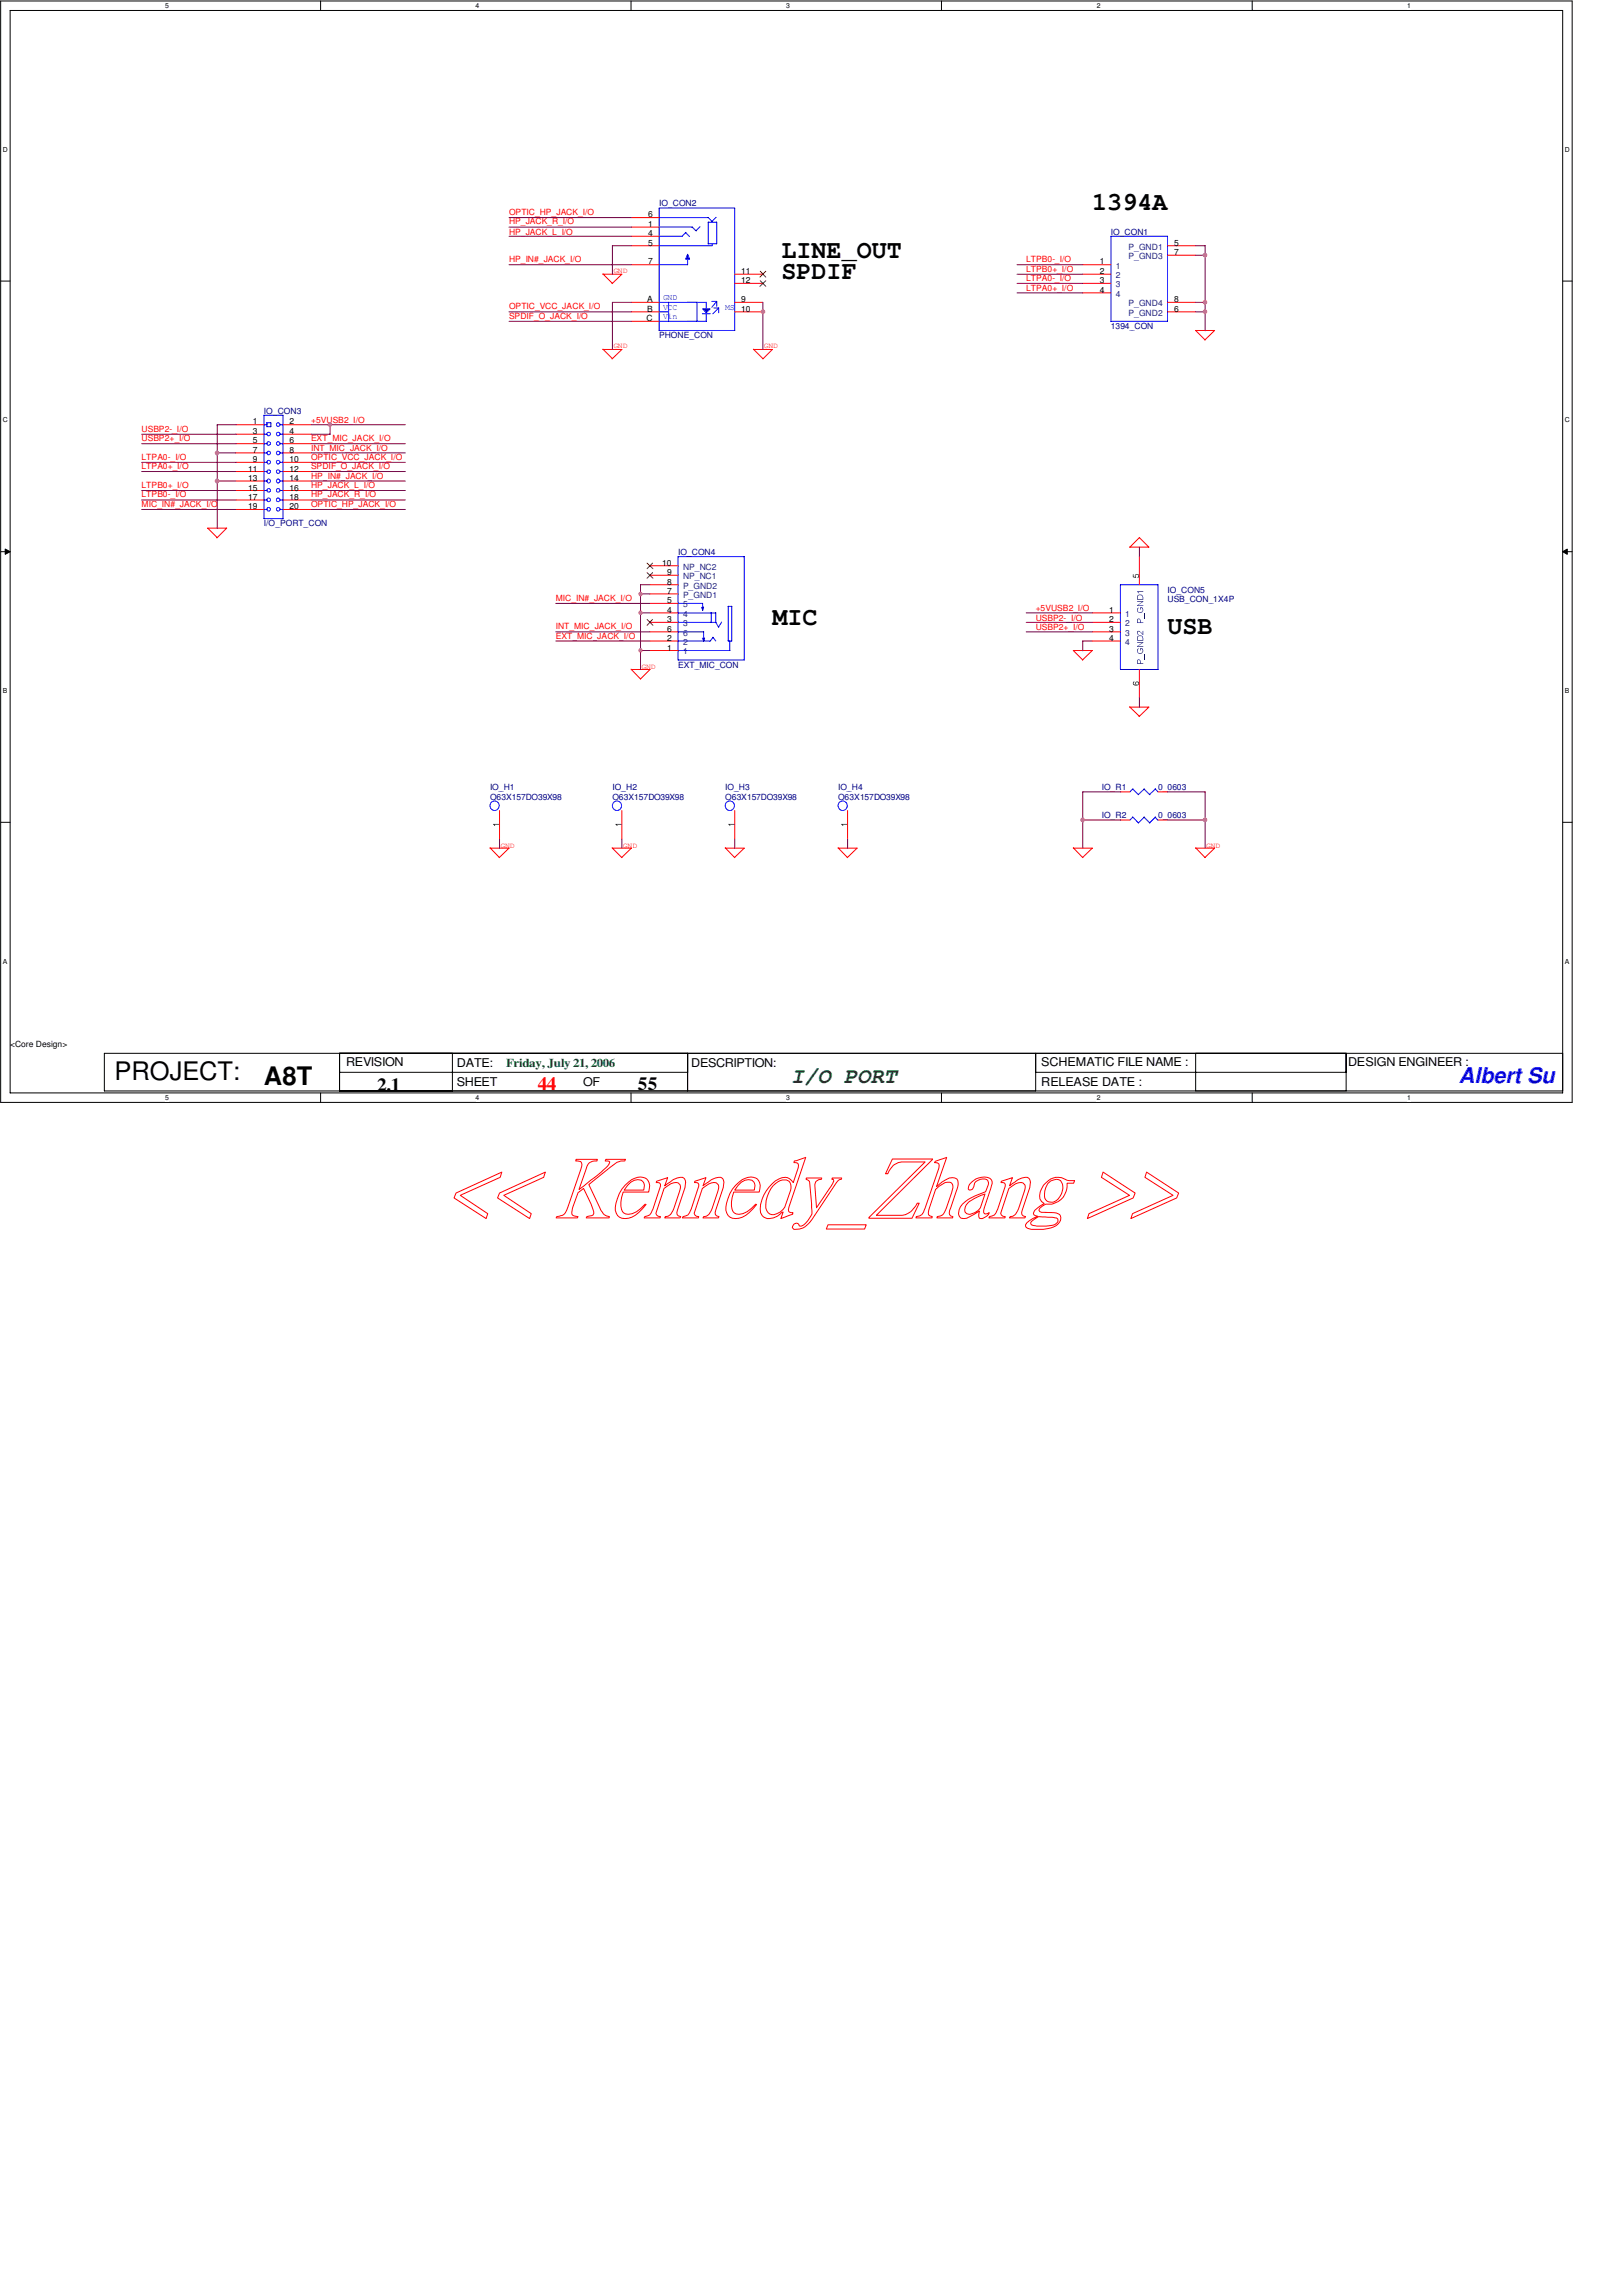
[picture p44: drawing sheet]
<svg xmlns="http://www.w3.org/2000/svg" width="210mm" height="297mm" viewBox="0 0 210 297" stroke-linecap="round" stroke-linejoin="round" font-family="sans-serif">
<defs><g id="words">
<g font-size="3.3">
<text x="141.4" y="27.2">1394A</text>
<text x="101.1" y="33.3">LINE_OUT</text>
<text x="101.1" y="36.2">SPDIF</text>
<text x="99.9" y="80.8">MIC</text>
<text x="151.1" y="82">USB</text>
<text x="14.8" y="139.7">PROJECT:</text>
<text x="34.2" y="140.3">A8T</text>
</g>
<text font-size="2.8" fill="#008000" x="102.4" y="140.1">I/O PORT</text>
<text font-size="2.8" fill="#00f" x="188.8" y="140.1">Albert Su</text>
<g font-size="2.4">
<text x="48.8" y="141.2">2.1</text>
<text x="82.5" y="141.1">55</text>
</g>
<text font-size="2.4" fill="#f00" x="69.6" y="141.1">44</text>
<g font-size="1.6">
<text x="44.8" y="138">REVISION</text>
<text x="134.7" y="138">SCHEMATIC FILE NAME :</text>
<text x="174.5" y="138">DESIGN ENGINEER :</text>
<text x="59.1" y="140.5">SHEET</text>
<text x="59.1" y="138">DATE:</text>
<text x="75.5" y="140.5">OF</text>
<text x="89.5" y="138">DESCRIPTION:</text>
<text x="134.7" y="140.5">RELEASE DATE :</text>
</g>
<text font-size="1.6" fill="#008000" x="65.5" y="138">Friday, July 21, 2006</text>
<g font-size="1.1" fill="#f00">
<text x="65.9" y="29">HP_JACK_R_I/O</text>
<text x="65.9" y="27.8">OPTIC_HP_JACK_I/O</text>
<text x="65.9" y="30.4">HP_JACK_L_I/O</text>
<text x="65.9" y="33.9">HP_IN#_JACK_I/O</text>
<text x="132.8" y="33.9">LTPB0-_I/O</text>
<text x="132.8" y="35.1">LTPB0+_I/O</text>
<text x="65.9" y="41.2">SPDIF_O_JACK_I/O</text>
<text x="65.9" y="40">OPTIC_VCC_JACK_I/O</text>
<text x="132.8" y="36.4">LTPA0-_I/O</text>
<text x="132.8" y="37.6">LTPA0+_I/O</text>
<text x="18.3" y="55.8">USBP2-_I/O</text>
<text x="18.3" y="57.1">USBP2+_I/O</text>
<text x="18.3" y="59.5">LTPA0-_I/O</text>
<text x="40.3" y="54.7">+5VUSB2_I/O</text>
<text x="40.3" y="57.1">EXT_MIC_JACK_I/O</text>
<text x="40.3" y="59.5">OPTIC_VCC_JACK_I/O</text>
<text x="40.3" y="58.3">INT_MIC_JACK_I/O</text>
<text x="18.3" y="60.7">LTPA0+_I/O</text>
<text x="18.3" y="63.1">LTPB0+_I/O</text>
<text x="18.3" y="64.3">LTPB0-_I/O</text>
<text x="18.3" y="65.6">MIC_IN#_JACK_I/O</text>
<text x="40.3" y="65.6">OPTIC_HP_JACK_I/O</text>
<text x="40.3" y="64.3">HP_JACK_R_I/O</text>
<text x="40.3" y="63.1">HP_JACK_L_I/O</text>
<text x="40.3" y="61.9">HP_IN#_JACK_I/O</text>
<text x="40.3" y="60.7">SPDIF_O_JACK_I/O</text>
<text x="71.9" y="77.7">MIC_IN#_JACK_I/O</text>
<text x="71.9" y="81.4">INT_MIC_JACK_I/O</text>
<text x="71.9" y="82.6">EXT_MIC_JACK_I/O</text>
<text x="134" y="81.5">USBP2+_I/O</text>
<text x="134" y="80.3">USBP2-_I/O</text>
<text x="134" y="79.1">+5VUSB2_I/O</text>
</g>
<g font-size="1.1">
<text x="83.9" y="28.1">6</text>
<text x="83.9" y="29.3">1</text>
<text x="83.9" y="30.6">4</text>
<text x="83.9" y="31.8">5</text>
<text x="83.9" y="34.2">7</text>
<text x="95.9" y="35.4">11</text>
<text x="142.3" y="34.2">1</text>
<text x="142.3" y="35.4">2</text>
<text x="151.9" y="31.8">5</text>
<text x="151.9" y="33">7</text>
<text x="83.7" y="41.5">C</text>
<text x="83.7" y="40.3">B</text>
<text x="83.7" y="39.1">A</text>
<text x="95.9" y="39.1">9</text>
<text x="95.9" y="36.7">12</text>
<text x="95.9" y="40.3">10</text>
<text x="142.3" y="36.7">3</text>
<text x="142.3" y="37.9">4</text>
<text x="151.9" y="40.3">6</text>
<text x="151.9" y="39.1">8</text>
<text x="32.7" y="54.9">1</text>
<text x="32.7" y="56.1">3</text>
<text x="32.7" y="57.4">5</text>
<text x="32.7" y="58.6">7</text>
<text x="32.7" y="59.8">9</text>
<text x="37.5" y="56.1">4</text>
<text x="37.5" y="57.4">6</text>
<text x="37.5" y="58.6">8</text>
<text x="37.5" y="59.8">10</text>
<text x="37.5" y="54.9">2</text>
<text x="32.1" y="61">11</text>
<text x="32.1" y="62.2">13</text>
<text x="32.1" y="63.5">15</text>
<text x="32.1" y="64.6">17</text>
<text x="32.1" y="65.9">19</text>
<text x="37.5" y="61">12</text>
<text x="37.5" y="62.2">14</text>
<text x="37.5" y="63.5">16</text>
<text x="37.5" y="64.6">18</text>
<text x="37.5" y="65.9">20</text>
<text x="85.7" y="73.2">10</text>
<text x="86.3" y="74.4">9</text>
<text x="86.3" y="76.8">7</text>
<text x="86.3" y="75.6">8</text>
<text x="86.3" y="82.9">2</text>
<text x="86.3" y="80.5">3</text>
<text x="86.3" y="79.2">4</text>
<text x="86.3" y="78.1">5</text>
<text x="86.3" y="81.7">6</text>
<text x="143.6" y="82.9">4</text>
<text x="143.6" y="81.7">3</text>
<text x="143.6" y="80.5">2</text>
<text x="143.6" y="79.2">1</text>
<text x="86.3" y="84.2">1</text>
<text x="1.3" y="135.5">&lt;Core Design&gt;</text>
</g>
<g font-size="1.1" fill="#000080">
<text x="85.3" y="26.7">IO_CON2</text>
<text x="143.8" y="30.4">IO_CON1</text>
<text x="85.3" y="43.8">PHONE_CON</text>
<text x="143.8" y="42.6">1394_CON</text>
<text x="34.2" y="53.5">IO_CON3</text>
<text x="34.2" y="68.1">I/O_PORT_CON</text>
<text x="87.8" y="71.8">IO_CON4</text>
<text x="151.1" y="76.7">IO_CON5</text>
<text x="151.1" y="77.9">USB_CON_1X4P</text>
<text x="87.8" y="86.4">EXT_MIC_CON</text>
<text x="63.4" y="102.2">IO_H1</text>
<text x="63.4" y="103.5">O63X157DO39X98</text>
<text x="79.2" y="102.2">IO_H2</text>
<text x="79.2" y="103.5">O63X157DO39X98</text>
<text x="93.9" y="102.2">IO_H3</text>
<text x="93.9" y="103.5">O63X157DO39X98</text>
<text x="108.5" y="102.2">IO_H4</text>
<text x="108.5" y="103.5">O63X157DO39X98</text>
<text x="142.6" y="105.9">IO_R2</text>
<text x="142.6" y="102.2">IO_R1</text>
<text x="149.9" y="105.9">0_0603</text>
<text x="149.9" y="102.2">0_0603</text>
</g>
<g font-size="1.1" fill="#004080">
<text x="144.4" y="34.8">1</text>
<text x="144.4" y="36">2</text>
<text x="146" y="32.3">P_GND1</text>
<text x="146" y="33.5">P_GND3</text>
<text x="144.4" y="37.2">3</text>
<text x="144.4" y="38.4">4</text>
<text x="146" y="40.9">P_GND2</text>
<text x="146" y="39.6">P_GND4</text>
<text x="88.4" y="74.9">NP_NC1</text>
<text x="88.4" y="73.7">NP_NC2</text>
<text x="88.4" y="77.3">P_GND1</text>
<text x="88.4" y="76.2">P_GND2</text>
<text x="88.4" y="83.4">2</text>
<text x="88.4" y="81">3</text>
<text x="88.4" y="79.8">4</text>
<text x="88.4" y="78.6">5</text>
<text x="88.4" y="82.3">6</text>
<text x="145.6" y="83.4">4</text>
<text x="145.6" y="82.3">3</text>
<text x="145.6" y="81">2</text>
<text x="145.6" y="79.8">1</text>
<text x="88.4" y="84.7">1</text>
</g>
<g font-size="1.1" fill="#00f">
<text x="85.8" y="38.8">GND</text>
<text x="85.8" y="40">VCC</text>
<text x="85.8" y="41.2">Vin</text>
<text x="93.9" y="40">MS</text>
</g>
<g font-size="1" fill="#f00">
<text x="79.4" y="35.3">GND</text>
<text x="79.4" y="45.1">GND</text>
<text x="98.8" y="45.1">GND</text>
<text x="83" y="86.5">GND</text>
<text x="64.8" y="109.6">GND</text>
<text x="80.6" y="109.6">GND</text>
<text x="156.1" y="109.6">GND</text>
</g>
<g font-size=".9">
<text x="21.4" y="1">5</text>
<text x="61.6" y="1">4</text>
<text x="101.7" y="1">3</text>
<text x="141.9" y="1">2</text>
<text x="182.1" y="1">1</text>
<text x=".4" y="19.6">D</text>
<text x="202.5" y="19.6">D</text>
<text x=".4" y="54.7">C</text>
<text x="202.5" y="54.7">C</text>
<text x=".4" y="89.7">B</text>
<text x="202.5" y="89.7">B</text>
<text x=".4" y="124.7">A</text>
<text x="202.5" y="124.7">A</text>
<text x="21.4" y="142.3">5</text>
<text x="61.6" y="142.3">4</text>
<text x="101.7" y="142.3">3</text>
<text x="141.9" y="142.3">2</text>
<text x="182.1" y="142.3">1</text>
</g>
</g></defs>
<path d="M.1 .1h203.4v142.5h-203.4zM1.3 1.4h200.9v140h-200.9z" fill="none" stroke="#000" stroke-width=".13"/>
<g fill="#fff">
<path d="M21.4 .3h.5v.9h-.5z"/>
<path d="M21.4 141.5h.5v1h-.5z"/>
</g>
<path d="M41.5 .1v1.3M41.5 141.4v1.2" fill="none" stroke="#000" stroke-width=".13"/>
<g fill="#fff">
<path d="M61.6 .3h.5v.9h-.5z"/>
<path d="M61.6 141.5h.5v1h-.5z"/>
</g>
<path d="M81.7 .1v1.3M81.7 141.4v1.2" fill="none" stroke="#000" stroke-width=".13"/>
<g fill="#fff">
<path d="M101.7 .3h.5v.9h-.5z"/>
<path d="M101.7 141.5h.5v1h-.5z"/>
</g>
<path d="M121.8 .1v1.3M121.8 141.4v1.2" fill="none" stroke="#000" stroke-width=".13"/>
<g fill="#fff">
<path d="M141.9 .3h.5v.9h-.5z"/>
<path d="M141.9 141.5h.5v1h-.5z"/>
</g>
<path d="M162.1 .1v1.3M162.1 141.4v1.2" fill="none" stroke="#000" stroke-width=".13"/>
<g fill="#fff">
<path d="M182.1 .3h.5v.9h-.5z"/>
<path d="M182.1 141.5h.5v1h-.5z"/>
<path d="M.4 18.8h.6v1.1h-.6z"/>
<path d="M202.5 18.8h.7v1.1h-.7z"/>
<path d="M.4 53.8h.6v1.1h-.6z"/>
<path d="M202.5 53.8h.7v1.1h-.7z"/>
</g>
<path d="M.1 36.4h1.2M202.2 36.4h1.3" fill="none" stroke="#000" stroke-width=".13"/>
<g fill="#fff">
<path d="M.4 88.9h.6v1h-.6z"/>
<path d="M202.5 88.9h.6v1h-.6z"/>
</g>
<path d="M.1 71.4h1.2M.7 71l.6 .4-.6 .3zM202.2 71.4l.6-.4v.7zM202.2 71.4h1.3" fill="none" stroke="#000" stroke-width=".13"/>
<path d="M.7 71l.6 .4-.6 .3zM202.2 71.4l.6-.4v.7z" fill="#000"/>
<g fill="#fff">
<path d="M.4 123.9h.6v1h-.6z"/>
<path d="M202.5 123.9h.6v1h-.6z"/>
</g>
<path d="M.1 106.4h1.2M202.2 106.4h1.3M13.5 136.3h188.7v4.8h-188.7zM43.9 136.3v4.8M43.9 138.7h45.1M58.5 136.3v4.8M89 136.3v4.8M134 138.7h40.2M134 136.3v4.8M154.7 136.3v4.8M174.2 136.3v4.8" fill="none" stroke="#000" stroke-width=".13"/>
<g fill="none" stroke="#f00" stroke-width=".13">
<path d="M78 35.5h2.5l-1.3 1.2M78 35.4l1.2 1.3M78 45.2h2.5l-1.3 1.2M78 45.2l1.2 1.2M97.5 45.2h2.4l-1.2 1.2M97.5 45.2l1.2 1.2M155.9 44l1.3-1.2h-2.5l1.3 1.2M28.1 69.6l-1.2-1.3h2.4l-1.2 1.3M84.1 79.3h3.7M84.1 78.1h3.7M84.1 74.4h3.7M84.1 73.2h3.7"/>
<path d="M84.1 76.8h3.7M84.1 75.6h3.7M146.2 70.8h2.5l-1.3-1.2-1.2 1.2M81.7 86.6l1.2 1.2 1.2-1.2h-2.4M84.1 84.2h3.7M84.1 82.9h3.7M84.1 80.5h3.7M84.1 81.7h3.7M140.1 85.4l1.3-1.2h-2.5l1.2 1.2M146.2 91.4l1.2 1.3M146.2 91.5h2.5l-1.3 1.2M63.4 109.7h2.5l-1.3 1.3"/>
<path d="M63.4 109.7l1.2 1.3M79.2 109.7l1.3 1.3M79.2 109.7h2.5l-1.3 1.3M93.9 109.7h2.4l-1.3 1.3M93.9 109.7l1.2 1.3M108.5 109.7h2.4l-1.3 1.3M108.5 109.7l1.2 1.3M109.7 104.9v3.6M138.9 109.7h2.5l-1.3 1.3M138.9 109.7l1.2 1.3M154.7 109.7h2.5l-1.3 1.3M154.7 109.7l1.3 1.3"/>
</g>
<g fill="none" stroke="#00f" stroke-width=".13">
<path d="M85.3 28.2h6.4l.5 .5M85.3 31.8h6.9M85.3 29.4h4.3l.5 .5M86.5 39.1h3.7v2.5h-3.7zM88.7 30.1l.5 .5M88.8 30.1l-.5 .5h-3M89 33.5v.7h-3.7M90.6 29.3l-.5 .5M91.7 31.5h1.1v-2.8h-1.1v2.9M92.7 28.1l-.5 .5M87.8 79.3h4.8M87.8 78.1h3.1v.9l-.1-.4"/>
<path d="M87.8 72h8.5v13.4h-8.5zM91.1 78.5l-.2 .4M92 79.2v1.3M92.6 79.2v1.3l.4 .7M94.2 78.4h.5v4.5h-.5zM87.8 82.9h4.1M87.8 81.7h3.3M87.8 80.5h4.9M90.9 82.5l.2 .4M91.1 81.7v1.2M91.2 82.5l-.1 .4M92.2 82.4l.4 .5"/>
<path d="M92.3 82.5l-.4 .5M93.4 80.5l-.4 .6M94.4 82.9v1.3h-6.6"/>
<circle cx="109" cy="104.2" r=".6"/>
</g>
<path d="M108.8 106.6h.8v.1h-.6l.1 .1z" fill="#000"/>
<path d="M83.7 74.1l.8 .7M83.7 72.9l.8 .7M84.5 74.1l-.8 .7M84.5 72.9l-.8 .7M83.7 80.1l.8 .8M84.5 80.1l-.8 .8" fill="none" stroke="#804000" stroke-width=".13"/>
<path d="M89 32.9l.2 .6h-.5z" fill="#00f"/>
<path d="M89 32.9l.2 .6h-.5zM91.4 39.1v1.2" fill="none" stroke="#00f" stroke-width=".13"/>
<path d="M90.9 40h1l-.5 .5z" fill="#00f"/>
<g fill="none" stroke="#00f" stroke-width=".13">
<path d="M85.3 39.1h1.2M85.3 26.9h9.8v15.9h-9.8zM88.9 39.1h2.5M90.9 40h1l-.5 .5zM92.1 39h.7M92.2 31.5v.3M92.4 39.8h.5M92.8 39v.6M92.8 39l-.7 .8M85.3 41.6h1.2M85.3 40.3h1.2M90.9 40.6h1"/>
<path d="M91.4 40.5v1.1h-2.5M93 40.5v-.7l-.8 .8M145 75.6h4.9v11h-4.9z"/>
</g>
<g fill="none" stroke="#f00" stroke-width=".13">
<path d="M81.7 39.1h3.6M81.7 28.2h3.6M81.7 29.4h3.6M81.7 30.6h3.6M81.7 31.8h3.6M81.7 34.2h3.6M95.1 39.1h3.6M95.1 35.5h3.6M95.1 36.7h3.6M81.7 41.6h3.6M81.7 40.3h3.6M95.1 40.3h3.6"/>
<path d="M141.4 79.3h3.6M147.4 72v3.6M141.4 82.9h3.6M141.4 81.7h3.6M141.4 80.5h3.6M147.4 86.6v3.7"/>
</g>
<path d="M98.4 35.1l.7 .8M98.4 36.3l.7 .7M99.1 35.1l-.8 .8M99.1 36.3l-.8 .7" fill="none" stroke="#804000" stroke-width=".13"/>
<g fill="#000">
<path d="M146.6 74.3h.1v.3l.2 .1a.26 .26 0 0 1 .1-.4 .26 .26 0 0 1 .3 .1 .26 .26 0 0 1-.1 .4v-.1a.18 .18 0 0 0 .1-.3 .18 .18 0 0 0-.3-.1l-.1 .2 .1 .3-.4-.1z"/>
<path d="M146.6 88.2v.1a.37 .37 0 0 0 .4 .4 .37 .37 0 0 0 .4-.4 .25 .25 0 0 0-.4-.1 .25 .25 0 0 0 0 .4h-.1a.17 .17 0 0 1-.2-.1 .17 .17 0 0 1 .1-.2v-.1zM147 88.4a.17 .17 0 0 1 .3 0 .17 .17 0 0 1-.3 0z"/>
</g>
<g fill="#004080">
<path d="M148 79.3h.2v.7h-.2z"/>
<path d="M147.2 78.7l.2-.1a.33 .33 0 0 0-.1 .5 .33 .33 0 0 0 .4 0 .33 .33 0 0 0 0-.4h-.1v.2h-.1v-.3h.3a.41 .41 0 0 1 .1 .5 .41 .41 0 0 1-.6 .1 .41 .41 0 0 1-.1-.5z"/>
<path d="M147.2 77.8h.8v.1l-.8 .4h.8v.1h-.8v-.1l.6-.4h-.6z"/>
<path d="M147.2 76.5h.8v.1h-.7l.1 .2h-.1z"/>
<path d="M148 84.6h.2v.7h-.2z"/>
<path d="M147.2 84l.2-.1a.35 .35 0 0 0-.2 .4 .35 .35 0 0 0 .4 .2 .27 .27 0 0 0 .3-.3 .27 .27 0 0 0-.3-.3v.3h-.1v-.3h.3a.41 .41 0 0 1 .1 .5 .41 .41 0 0 1-.6 .1 .41 .41 0 0 1-.1-.5z"/>
<path d="M147.2 83.1h.8l-.8 .5h.8v.1h-.8v-.1l.6-.5h-.6z"/>
<path d="M147.2 81.7a.68 .68 0 0 1 .7 .3v-.4h.1v.5l-.2-.1a.34 .34 0 0 0-.6-.2v.2l.2 .1-.2-.1z"/>
<path d="M147.2 80.1v.5h.8v-.1h-.4l-.1-.4-.1-.1zM147.2 80.2l.3-.1v.4h-.3z"/>
<path d="M147.2 77v.6h.8l-.1-.4a.41 .41 0 0 0-.3-.3 .41 .41 0 0 0-.4 .1zM147.3 77a.37 .37 0 0 1 .5 .1 .37 .37 0 0 1 .1 .4h-.7z"/>
<path d="M147.2 85.3v.6h.8v-.1h-.4l-.1-.4zM147.2 85.5l.3-.1v.4h-.3z"/>
<path d="M147.2 82.3v.6h.8l-.1-.4a.41 .41 0 0 0-.3-.3 .41 .41 0 0 0-.4 .1zM147.3 82.3a.33 .33 0 0 1 .4 0 .33 .33 0 0 1 .2 .3v.2h-.7z"/>
</g>
<g fill="none" stroke="#00f" stroke-width=".13">
<path d="M143.8 30.6h7.3v11h-7.3zM34.2 54.9h.3M34.2 56.2h.3M34.2 57.4h.3M34.2 58.6h.3M34.2 59.8h.3M34.2 53.7h2.4v13.4h-2.4zM34.5 54.7h.6v.5h-.6v-.5M34.6 56h.3l.1 .1-.1 .2-.1 .1-.2-.1zM34.6 57.2h.3l.1 .2-.1 .1-.1 .1-.2-.1zM34.6 58.4h.3l.1 .2-.1 .2h-.1h-.2zM34.6 59.6h.3l.1 .2-.1 .1-.1 .1-.2-.1z"/>
<path d="M35.8 54.8l.2-.1 .2 .1v.3h-.4zM35.8 56h.4v.1v.2l-.2 .1-.2-.1zM35.8 57.2h.4v.2v.1l-.2 .1-.2-.1zM35.8 58.4h.4v.2v.2h-.2h-.2zM35.8 59.6h.4v.2v.1l-.2 .1-.2-.1zM36.2 54.9h.4M36.2 56.2h.4M36.2 57.4h.4M36.2 58.6h.4M36.2 59.8h.4M34.2 61h.3M34.2 62.2h.3"/>
<path d="M34.2 63.5h.3M34.2 64.7h.3M34.2 65.9h.3M34.6 60.8h.3l.1 .2-.1 .2-.1 .1-.2-.1zM34.6 63.3l.2-.1 .2 .1-.1 .3h-.3zM34.6 64.5l.2-.1 .2 .1-.1 .3h-.3zM34.6 65.7h.3l.1 .2-.1 .1-.1 .1-.2-.1zM35.8 60.8h.4v.2v.2l-.2 .1-.2-.1zM35.8 63.3l.2-.1 .2 .1v.3h-.4zM35.8 64.5l.2-.1 .2 .1v.3h-.4zM35.8 65.7h.4v.2v.1l-.2 .1-.2-.1zM36.2 61h.4"/>
<path d="M36.2 62.2h.4M36.2 63.5h.4M36.2 64.7h.4M36.2 65.9h.4M146.2 102.4l.4-.3 .7 .7M148 105.7l.8 .8M148 102.1l.8 .7M148.1 105.7l-.8 .8-.7-.8-.4 .4M148.1 102.1l-.8 .7M149.5 105.7l.4 .4M149.5 102.1l.4 .3M149.5 105.7l-.7 .8"/>
<path d="M149.5 102.1l-.7 .7"/>
<circle cx="34.8" cy="62.2" r=".25"/>
<circle cx="36" cy="62.2" r=".25"/>
<circle cx="64" cy="104.2" r=".6"/>
<circle cx="79.8" cy="104.2" r=".6"/>
<circle cx="94.4" cy="104.2" r=".6"/>
</g>
<g fill="none" stroke="#f00" stroke-width=".13">
<path d="M140.1 34.2h3.7M140.1 35.5h3.7M140.1 36.7h3.7M140.1 37.9h3.7M151.1 31.8h3.6M151.1 33h3.6M151.1 39.1h3.6M30.5 54.9h3.7M30.5 56.2h3.7M30.5 57.4h3.7M30.5 58.6h3.7M30.5 59.8h3.7"/>
<path d="M36.6 54.9h3.7M36.6 56.2h3.7M36.6 57.4h3.7M36.6 58.6h3.7M36.6 59.8h3.7M151.1 40.3h3.6M30.5 61h3.7M30.5 62.2h3.7M30.5 63.5h3.7M30.5 64.7h3.7M30.5 65.9h3.7M36.6 61h3.7"/>
<path d="M36.6 62.2h3.7M36.6 63.5h3.7M36.6 64.7h3.7M36.6 65.9h3.7M64.6 104.9v3.6M80.5 104.9v3.6M95.1 104.9v3.6M145 106.1h1.2M145 102.4h1.2M149.9 106.1h1.2M149.9 102.4h1.2"/>
</g>
<path d="M63.8 106.6h.8v.1h-.6l.1 .1h-.1zM79.6 106.6h.8v.1h-.6l.1 .1h-.1zM94.2 106.6h.8v.1h-.6l.1 .1h-.1z" fill="#000"/>
<g fill="none" stroke="#800040" stroke-width=".13">
<path d="M65.9 28.2h15.8M65.9 34.2h15.8M65.9 30.6h15.8M65.9 29.4h15.8M81.7 39.1h-2.5v6.1M81.7 31.8h-2.5v3.7M98.7 39.1v6.1M131.6 34.2h8.5M131.6 36.7h8.5M131.6 37.9h8.5M131.6 35.5h8.5M154.7 31.8h1.3v11"/>
<path d="M154.7 39.1h1.3M154.7 33h1.3M18.3 59.8h12.3M18.3 56.2h12.3M18.3 57.4h12.3M28.1 58.6h2.4M30.6 54.9h-2.5v13.5M40.3 54.9h12.2M40.3 59.8h12.2M40.3 58.6h12.2M40.3 57.4h12.2M42.7 54.9v1.3h-2.4"/>
<path d="M65.9 40.3h15.8M65.9 41.6h15.8M154.7 40.3h1.3M18.3 63.5h12.3M18.3 61h12.3M18.3 65.9h12.3M18.3 64.7h12.3M28.1 62.2h2.4M40.3 63.5h12.2M40.3 62.2h12.2M40.3 61h12.2M40.3 65.9h12.2"/>
<path d="M40.3 64.7h12.2M71.9 78.1h12.2M82.9 79.3h1.2M82.9 76.8h1.2M84.1 75.6h-1.2v11M132.8 79.3h8.6M147.4 70.8v1.2M71.9 81.7h12.2M71.9 82.9h12.2M82.9 84.2h1.2M132.8 81.7h8.6M132.8 80.5h8.6"/>
<path d="M141.4 82.9h-1.3v1.3M147.4 90.3v1.2M64.6 108.5v1.2M80.5 108.5v1.2M95.1 108.5v1.2M109.7 108.5v1.2M140.1 106.1h4.9M145 102.4h-4.9v7.3M151.1 102.4h4.9v7.3M151.1 106.1h4.9"/>
</g>
<path d="M155.7 105.9l.3-.1 .1 .1v.3h-.3z" fill-rule="evenodd" fill="#f0f"/>
<path d="M155.7 105.9l.3-.1 .1 .1v.3h-.3z" fill="none" stroke="#f0f" stroke-width=".13"/>
<path d="M27.9 58.4h.4v.4h-.3l-.1-.2z" fill-rule="evenodd" fill="#f0f"/>
<path d="M27.9 58.4h.4v.4h-.3l-.1-.2z" fill="none" stroke="#f0f" stroke-width=".13"/>
<path d="M139.9 105.9l.2-.1 .2 .1v.3h-.4z" fill-rule="evenodd" fill="#f0f"/>
<path d="M139.9 105.9l.2-.1 .2 .1v.3h-.4z" fill="none" stroke="#f0f" stroke-width=".13"/>
<path d="M42.6 54.7l.3 .1v.3h-.4v-.2z" fill-rule="evenodd" fill="#f0f"/>
<path d="M42.6 54.7l.3 .1v.3h-.4v-.2z" fill="none" stroke="#f0f" stroke-width=".13"/>
<circle cx="98.7" cy="40.3" r=".25" fill="#f0f"/>
<circle cx="98.7" cy="40.3" r=".25" fill="none" stroke="#f0f" stroke-width=".13"/>
<path d="M155.7 32.9l.3-.1h.1v.4h-.3z" fill-rule="evenodd" fill="#f0f"/>
<path d="M155.7 32.9l.3-.1h.1v.4h-.3z" fill="none" stroke="#f0f" stroke-width=".13"/>
<path d="M155.7 39l.3-.1h.1v.4h-.3z" fill-rule="evenodd" fill="#f0f"/>
<path d="M155.7 39l.3-.1h.1v.4h-.3z" fill="none" stroke="#f0f" stroke-width=".13"/>
<path d="M155.7 40.2l.3-.1 .1 .1v.3h-.3z" fill-rule="evenodd" fill="#f0f"/>
<path d="M155.7 40.2l.3-.1 .1 .1v.3h-.3z" fill="none" stroke="#f0f" stroke-width=".13"/>
<path d="M82.7 76.7h.3v.3l-.1 .1-.2-.1z" fill-rule="evenodd" fill="#f0f"/>
<path d="M82.7 76.7h.3v.3l-.1 .1-.2-.1z" fill="none" stroke="#f0f" stroke-width=".13"/>
<path d="M82.7 79.1h.3v.3h-.3z" fill-rule="evenodd" fill="#f0f"/>
<path d="M82.7 79.1h.3v.3h-.3z" fill="none" stroke="#f0f" stroke-width=".13"/>
<circle cx="28.1" cy="62.2" r=".24" fill="#f0f"/>
<circle cx="28.1" cy="62.2" r=".24" fill="none" stroke="#f0f" stroke-width=".13"/>
<path d="M82.7 84h.3v.3h-.3z" fill-rule="evenodd" fill="#f0f"/>
<path d="M82.7 84h.3v.3h-.3z" fill="none" stroke="#f0f" stroke-width=".13"/>
<g fill="none" stroke="#f00" stroke-width=".13">
<path d="M59 154.3l5.9-2.7-.2 .7-5.1 2.3 3.5 2.4-.2 .6-4.1-2.6zM64.6 154.3l6-2.7-.2 .7-5.2 2.3 3.5 2.4-.2 .6-4.1-2.6zM74.5 150h2.8v.2a1.16 1.16 0 0 0-1.4 1l-1 2.7 2-1.5a8.9 8.9 0 0 0 2-1.9v-.2l-.1-.1h-.5l.1-.2h2.5v.2a2.34 2.34 0 0 0-1.9 .8l-2.8 2.2 1.7 3.6a1.03 1.03 0 0 0 1 .6l-.1 .2h-2.9v-.2l.9-.2v-.2a5.2 5.2 0 0 0-.6-1.9l-.7-1.3-.7 .5-.8 2.3a.49 .49 0 0 0 0 .5 .49 .49 0 0 0 .5 .3h.3l-.1 .2h-2.7l.1-.2a1.37 1.37 0 0 0 1.4-1.2l1.7-5a.78 .78 0 0 0-.1-.9l-.6-.1zM80.9 153.3a2.45 2.45 0 0 1 2.6-.9 1.16 1.16 0 0 1 .5 1.4l-.1 .4h-3.3a3.3 3.3 0 0 0 0 2.6 1.06 1.06 0 0 0 1.2 .2l.6-.2 1.1-1h.1a4.5 4.5 0 0 1-2.3 1.8 1.27 1.27 0 0 1-1.7-1.4 5.6 5.6 0 0 1 1.3-2.9zM81.6 153a1.05 1.05 0 0 1 1.8 .2l-.1 .8h-2.5zM85 152.8l1.4-.4-.4 1 .7-.5a1.82 1.82 0 0 1 1.8-.5 .82 .82 0 0 1 .2 .8l-.1 .4-1 3.3v.2l.2 .2 .3 .1-.1 .2h-2l.1-.2a1.27 1.27 0 0 0 1.1-1.1l.8-2.4a.65 .65 0 0 0-.1-.8 .65 .65 0 0 0-.8-.1l-.3 .2-.9 .6-1 3.2 .3 .4h.3l-.1 .2h-2v-.2a.89 .89 0 0 0 1-.7l1.1-3.2v-.3l-.2-.2h-.4zM89.9 152.8l1.5-.4-.4 1 .7-.5a1.82 1.82 0 0 1 1.7-.5 .82 .82 0 0 1 .2 .8v.4l-1.1 3.3 .1 .2 .2 .2 .2 .1v.2h-2l.1-.2a1.27 1.27 0 0 0 1.1-1.1l.8-2.4a.65 .65 0 0 0-.2-.8 .65 .65 0 0 0-.7-.1l-.4 .2-.8 .6-1.1 3.2 .3 .4h.3v.2h-2.1l.1-.2a.89 .89 0 0 0 .9-.7l1.1-3.2v-.3l-.1-.2h-.4zM95.2 153.3a2.45 2.45 0 0 1 2.6-.9 1.16 1.16 0 0 1 .5 1.4v.4h-3.3a3.3 3.3 0 0 0-.1 2.6 1.06 1.06 0 0 0 1.2 .2l.6-.2 1.1-1h.1a4.5 4.5 0 0 1-2.3 1.8 1.27 1.27 0 0 1-1.7-1.4 5.6 5.6 0 0 1 1.3-2.9zM95.9 153a1.05 1.05 0 0 1 1.8 .2l-.1 .8h-2.5zM100.1 153.4a1.65 1.65 0 0 1 2-.6 1.2 1.2 0 0 1 .2 1.2l-.7 2.2a1.77 1.77 0 0 1-2 .9 1.2 1.2 0 0 1-.5-1.2 4.1 4.1 0 0 1 1-2.5zM102.8 150.2l1.5-.5-2.3 6.8a.42 .42 0 0 0 .6 .4v.2l-1.6 .5 .3-.8h-.1a1.71 1.71 0 0 1-2.6 .5 2.33 2.33 0 0 1 0-2.2 4.6 4.6 0 0 1 2.6-2.7 1.23 1.23 0 0 1 1.5 .6l.6-2.2-.1-.3-.5-.1zM104.4 152.4h1.9v.2a.73 .73 0 0 0-.8 .8l.2 2.9 2.1-3.2a.36 .36 0 0 0 0-.5h-.1v-.2h1.2v.2h-.3l-.4 .4-3.4 5.2a2.18 2.18 0 0 1-2.1 .8l-.1-.1a.44 .44 0 0 1 .2-.6 .44 .44 0 0 1 .6 .3 1.22 1.22 0 0 0 1.3-.9 1.48 1.48 0 0 0 .3-1.4l-.2-3.3-.2-.3-.3-.1z"/>
<path d="M107.1 158.5h5l-.2 .5h-5zM115.5 149.9h5.2l-7.3 7.3h3.4a2.57 2.57 0 0 0 1.9-1.5h.3l-1 1.9h-5.6l7.3-7.3h-3a2.04 2.04 0 0 0-1.8 1.5h-.3zM121 150.2l1.5-.5-1.3 3.8 .2-.1a3.3 3.3 0 0 1 1.9-1 .76 .76 0 0 1 .7 1.1l-1.1 3.1a.55 .55 0 0 0 .4 .8v.2h-2.1l.1-.2a1.24 1.24 0 0 0 1.2-1.1l.6-2a1.27 1.27 0 0 0 .1-1.2 .87 .87 0 0 0-1.2 .1l-.9 .7-.9 2.7a.53 .53 0 0 0 .4 .8v.2h-2.1l.1-.2a1.25 1.25 0 0 0 1.1-1.1l1.8-5.2v-.3a.45 .45 0 0 0-.6-.4zM125.2 155.7l.9-.6 1.4-.6-.5 1.5a1.66 1.66 0 0 1-1.9 1 .88 .88 0 0 1 .1-1.3zM125.6 153.1a2.24 2.24 0 0 1 2.5-.7 .7 .7 0 0 1 .2 1l-1 3.2 .1 .4h.4l.2-.1a1.2 1.2 0 0 1-1.3 .7v-.2v-.7a5.4 5.4 0 0 1-1.9 .9 .76 .76 0 0 1-.7-1.1 4 4 0 0 1 2.7-2l.8-.3a1.85 1.85 0 0 0 .3-1.3 .71 .71 0 0 0-1-.3 .89 .89 0 0 0-.9 .9 .44 .44 0 0 1-.2 .4 .44 .44 0 0 1-.5-.1v-.3zM129.6 152.8l1.4-.4-.4 1 .8-.5a1.82 1.82 0 0 1 1.7-.5 .82 .82 0 0 1 .2 .8v.4l-1.1 3.3v.2l.2 .2 .3 .1-.1 .2h-2l.1-.2a1.27 1.27 0 0 0 1.1-1.1l.8-2.4a.65 .65 0 0 0-.1-.8 .65 .65 0 0 0-.8-.1l-.3 .2-.8 .6-1.1 3.2 .3 .4h.3l-.1 .2h-2l.1-.2a.89 .89 0 0 0 .9-.7l1.1-3.2v-.3l-.1-.2h-.5zM133.5 158l.9-.6 1.8 .1 .5 .1 .2 .1a.8 .8 0 0 1-.8 .8l-.3 .1a5.1 5.1 0 0 1-2.1-.1l-.3-.2zM135 153.3a2.17 2.17 0 0 1 3.1-.6h1l-.2 .4h-.8a2.42 2.42 0 0 1-2.8 2.7l-.2 .1a.93 .93 0 0 0-.6 .7l.3 .2a4.9 4.9 0 0 1 2.1 .2l.2 .1a.98 .98 0 0 1-.4 1.5l-.4 .1a6.7 6.7 0 0 1-2.8 .3 .72 .72 0 0 1-.8-.5 2.91 2.91 0 0 1 1.6-1.1l-.5-.2-.1-.2a1.33 1.33 0 0 1 .9-1l.5-.3a1.13 1.13 0 0 1-.5-1.5zM135.6 153.1a1.41 1.41 0 0 1 1.6-.4 1.96 1.96 0 0 1-.9 2.8 .89 .89 0 0 1-1.1-1.1l.1-.8zM142.7 151.6l4.2 2.7-.3 .7-5.9 2.6 .2-.6 5.3-2.4-3.7-2.3zM148.4 151.6l4.1 2.7-.2 .7-6 2.6 .3-.6 5.2-2.4-3.6-2.3z"/>
</g>
<use href="#words"/>
</svg>
